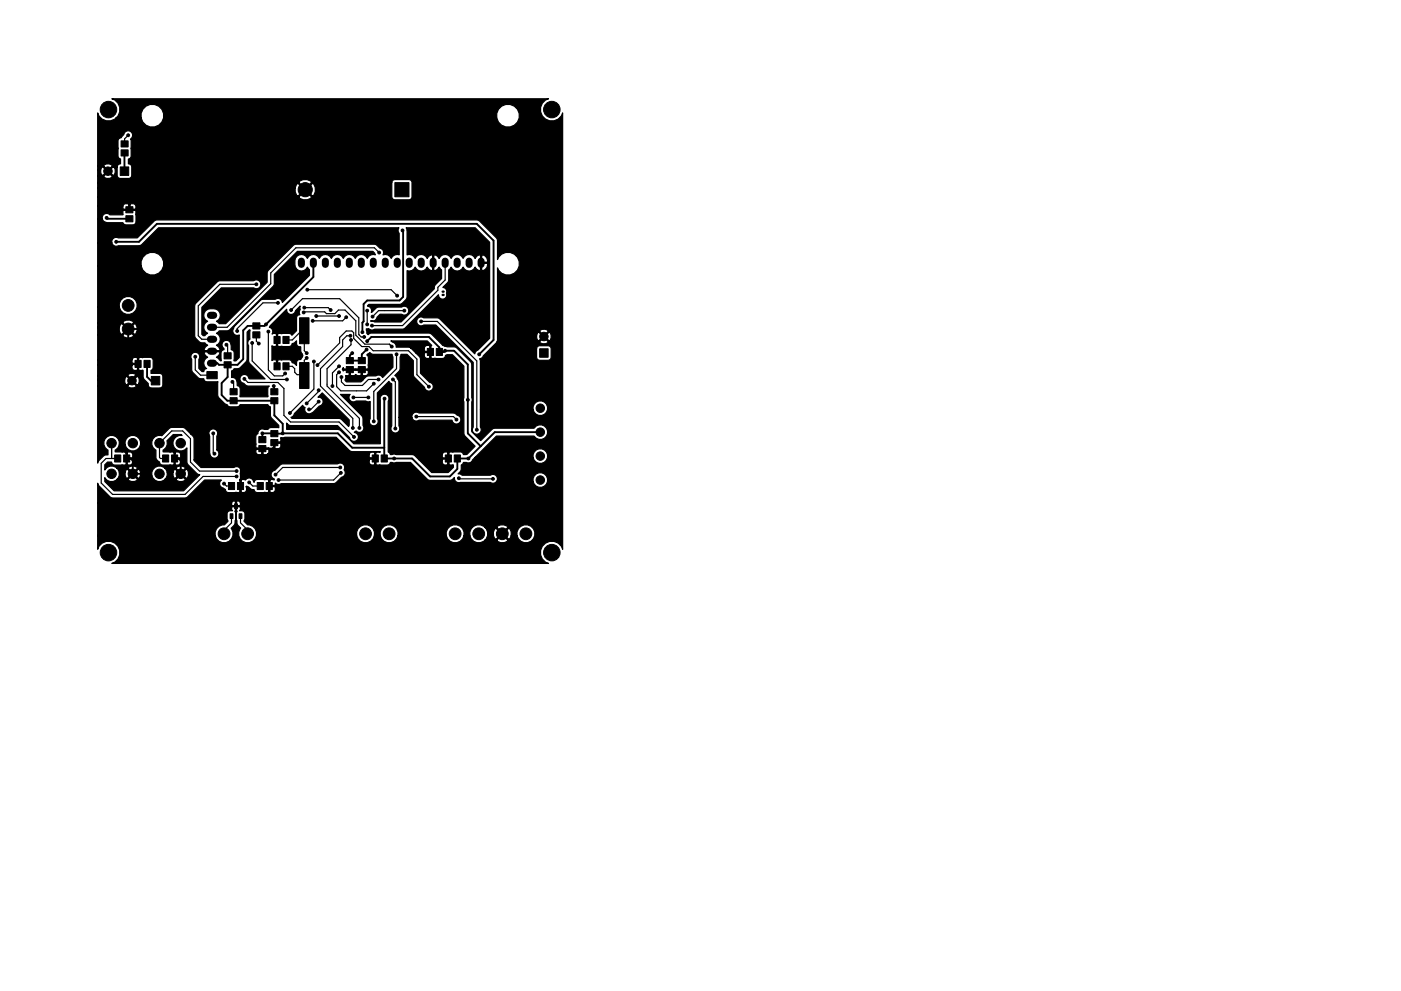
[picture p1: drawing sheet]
<svg xmlns="http://www.w3.org/2000/svg" width="297mm" height="210mm" viewBox="0 0 297 210" stroke-linecap="round" stroke-linejoin="round" font-family="sans-serif">
<g fill="none" stroke="#000" stroke-width="1.5">
<path d="M63.9 55.4v.7M66.4 55.4v.7M69 55.4v.7M71.5 55.4v.7M74.1 55.4v.7M76.6 55.4v.7M79.1 55.4v.7M81.7 55.4v.7M84.2 55.4v.7M86.8 55.4v.7M89.3 55.4v.7M91.8 55.4v.7"/>
<path d="M94.4 55.4v.7M96.9 55.4v.7M99.5 55.4v.7M102 55.4v.7M44.6 77.1h.7M44.6 74.5h.7M44.6 72h.7M44.6 69.4h.7M44.6 66.9h.7"/>
</g>
<g fill="#000" stroke="#000" stroke-width=".21">
<path d="M25.7 29.9h1.5v1.3h-1.5zM25.7 31.8h1.5v1.3h-1.5zM25.5 35.4h1.8v1.8h-1.8zM26.7 45.8h1.5v1.3h-1.5zM26.7 43.9h1.5v1.3h-1.5zM83.7 38.7h3v3h-3zM28.6 76.5h1.3v1.5h-1.3zM30.5 76.5h1.3v1.5h-1.3zM47.5 74.8h1.5v1.3h-1.5zM47.5 76.8h1.5v1.3h-1.5zM53.6 70.4h1.5v1.3h-1.5zM53.6 68.5h1.5v1.3h-1.5z"/>
<path d="M58.1 77h1.3v1.5h-1.3zM58.1 71.4h1.3v1.5h-1.3zM60 77h1.3v1.5h-1.3zM60 71.4h1.3v1.5h-1.3zM63.5 67.4h2v5.5h-2zM73.4 75.9h1.5v1.3h-1.5zM73.4 77.8h1.5v1.3h-1.5zM76 75.9h1.5v1.3h-1.5zM76 77.8h1.5v1.3h-1.5zM90.6 73.9h1.3v1.5h-1.3zM92.5 73.9h1.3v1.5h-1.3zM114.4 74h1.8v1.8h-1.8z"/>
<path d="M24.3 96.5h1.3v1.5h-1.3zM26.2 96.5h1.3v1.5h-1.3zM32.1 79.9h1.8v1.8h-1.8zM34.5 96.5h1.3v1.5h-1.3zM36.4 96.5h1.3v1.5h-1.3zM43.9 78.8h2.2v1.6h-2.2zM48.8 82.5h1.5v1.3h-1.5zM48.8 84.4h1.5v1.3h-1.5zM54.9 92.6h1.5v1.3h-1.5zM54.9 94.5h1.5v1.3h-1.5zM57.4 91.4h1.5v1.3h-1.5zM57.4 93.3h1.5v1.3h-1.5z"/>
<path d="M57.4 82.5h1.5v1.3h-1.5zM57.4 84.4h1.5v1.3h-1.5zM63.5 76.9h2v5.5h-2zM78.9 96.5h1.3v1.5h-1.3zM80.8 96.5h1.3v1.5h-1.3zM94.4 96.5h1.3v1.5h-1.3zM96.3 96.5h1.3v1.5h-1.3zM48.8 109h.6v1h-.6zM48.4 102.4h1.3v1.5h-1.3zM49.7 106.9h.6v1h-.6zM50.7 109h.6v1h-.6zM50.3 102.4h1.3v1.5h-1.3z"/>
<path d="M54.5 102.4h1.3v1.5h-1.3zM56.4 102.4h1.3v1.5h-1.3z"/>
<circle cx="22.9" cy="36.3" r=".9"/>
<circle cx="23" cy="23.2" r="1.75"/>
<circle cx="27.2" cy="28.7" r=".3"/>
<circle cx="117" cy="23.2" r="1.75"/>
<circle cx="22.6" cy="46.2" r=".3"/>
<circle cx="24.6" cy="51.3" r=".3"/>
<circle cx="24.6" cy="41.9" r=".3"/>
<circle cx="64.7" cy="40.2" r="1.5"/>
<circle cx="80.4" cy="53.6" r=".3"/>
<circle cx="85.3" cy="48.9" r=".3"/>
<circle cx="101.7" cy="51.4" r=".3"/>
<circle cx="27.2" cy="64.8" r="1.25"/>
<circle cx="27.2" cy="69.8" r="1.25"/>
<circle cx="41.4" cy="75.7" r=".3"/>
<circle cx="48" cy="73.1" r=".3"/>
<circle cx="50.3" cy="70.2" r=".3"/>
<circle cx="53.5" cy="72.8" r=".3"/>
<circle cx="54.4" cy="60.3" r=".3"/>
<circle cx="54.9" cy="72.9" r=".3"/>
<circle cx="56.4" cy="68.8" r=".3"/>
<circle cx="56.9" cy="70.4" r=".3"/>
<circle cx="58.9" cy="64.3" r=".3"/>
<circle cx="60.3" cy="67.3" r=".3"/>
<circle cx="60.5" cy="79.2" r=".3"/>
<circle cx="60.8" cy="74.9" r=".3"/>
<circle cx="61.7" cy="65.8" r=".3"/>
<circle cx="64.4" cy="66.3" r=".3"/>
<circle cx="64.5" cy="65.3" r=".3"/>
<circle cx="65" cy="74.9" r=".3"/>
<circle cx="65" cy="75.9" r=".3"/>
<circle cx="65.2" cy="61.5" r=".3"/>
<circle cx="66.3" cy="68.1" r=".3"/>
<circle cx="66.5" cy="76.7" r=".3"/>
<circle cx="67.1" cy="67.1" r=".3"/>
<circle cx="67.3" cy="77.5" r=".3"/>
<circle cx="70.1" cy="65.8" r=".3"/>
<circle cx="71.9" cy="67.1" r=".3"/>
<circle cx="71.9" cy="79" r=".3"/>
<circle cx="71.9" cy="77.7" r=".3"/>
<circle cx="73.4" cy="67.3" r=".3"/>
<circle cx="74.3" cy="71.2" r=".3"/>
<circle cx="74.4" cy="72.1" r=".3"/>
<circle cx="74.7" cy="74.9" r=".3"/>
<circle cx="76.8" cy="70.5" r=".3"/>
<circle cx="77.2" cy="71.5" r=".3"/>
<circle cx="77.7" cy="74.2" r=".3"/>
<circle cx="77.9" cy="72.4" r=".3"/>
<circle cx="77.9" cy="68.8" r=".3"/>
<circle cx="77.9" cy="65.9" r=".3"/>
<circle cx="78.9" cy="69.1" r=".3"/>
<circle cx="79" cy="67.2" r=".3"/>
<circle cx="83.1" cy="73.5" r=".3"/>
<circle cx="84.1" cy="75.2" r=".3"/>
<circle cx="84.2" cy="62.7" r=".3"/>
<circle cx="85.7" cy="65.9" r=".3"/>
<circle cx="86.6" cy="73" r=".3"/>
<circle cx="89.3" cy="68.2" r=".3"/>
<circle cx="94.4" cy="74.4" r=".3"/>
<circle cx="101.6" cy="75.2" r=".3"/>
<circle cx="115.3" cy="71.4" r=".9"/>
<circle cx="23.7" cy="94" r="1"/>
<circle cx="28" cy="80.8" r=".9"/>
<circle cx="28.2" cy="94" r="1"/>
<circle cx="33.8" cy="94" r="1"/>
<circle cx="38.3" cy="94" r="1"/>
<circle cx="42.2" cy="97.5" r=".3"/>
<circle cx="45.2" cy="91.9" r=".3"/>
<circle cx="45.5" cy="96.3" r=".3"/>
<circle cx="47.5" cy="97.5" r=".3"/>
<circle cx="49.3" cy="81" r=".3"/>
<circle cx="50.2" cy="99.9" r=".3"/>
<circle cx="51.1" cy="93.2" r=".3"/>
<circle cx="51.8" cy="80.4" r=".3"/>
<circle cx="53.8" cy="82.8" r=".3"/>
<circle cx="55.6" cy="91.9" r=".3"/>
<circle cx="58" cy="81.9" r=".3"/>
<circle cx="59.9" cy="91.9" r=".3"/>
<circle cx="60.8" cy="80.5" r=".3"/>
<circle cx="61.5" cy="87.6" r=".3"/>
<circle cx="65" cy="85.6" r=".3"/>
<circle cx="65.5" cy="86.9" r=".3"/>
<circle cx="67.6" cy="85.2" r=".3"/>
<circle cx="67.6" cy="82.8" r=".3"/>
<circle cx="70.5" cy="81.9" r=".3"/>
<circle cx="72.1" cy="99.2" r=".3"/>
<circle cx="72.4" cy="80" r=".3"/>
<circle cx="72.9" cy="95.8" r=".3"/>
<circle cx="73.2" cy="88.9" r=".3"/>
<circle cx="73.9" cy="80.3" r=".3"/>
<circle cx="74.8" cy="90.8" r=".3"/>
<circle cx="74.9" cy="84.3" r=".3"/>
<circle cx="75.1" cy="92.7" r=".3"/>
<circle cx="76.2" cy="90.8" r=".3"/>
<circle cx="76.7" cy="80.5" r=".3"/>
<circle cx="77.2" cy="97.3" r=".3"/>
<circle cx="78.1" cy="84.3" r=".3"/>
<circle cx="79.2" cy="89.4" r=".3"/>
<circle cx="79.2" cy="81.4" r=".3"/>
<circle cx="80.3" cy="80.5" r=".3"/>
<circle cx="81.5" cy="84.6" r=".3"/>
<circle cx="83.3" cy="80.5" r=".3"/>
<circle cx="83.6" cy="97.3" r=".3"/>
<circle cx="83.8" cy="90.9" r=".3"/>
<circle cx="88.3" cy="88.4" r=".3"/>
<circle cx="90.9" cy="91.7" r=".3"/>
<circle cx="90.9" cy="82" r=".3"/>
<circle cx="94" cy="99.6" r=".3"/>
<circle cx="96.8" cy="89" r=".3"/>
<circle cx="99.2" cy="84.8" r=".3"/>
<circle cx="99.3" cy="97.3" r=".3"/>
<circle cx="101.1" cy="91.2" r=".3"/>
<circle cx="114.6" cy="96.8" r=".9"/>
<circle cx="114.6" cy="91.7" r=".9"/>
<circle cx="114.6" cy="86.6" r=".9"/>
<circle cx="23" cy="117.2" r="1.75"/>
<circle cx="23.7" cy="100.5" r="1"/>
<circle cx="28.2" cy="100.5" r="1"/>
<circle cx="33.8" cy="100.5" r="1"/>
<circle cx="38.3" cy="100.5" r="1"/>
<circle cx="47.5" cy="102.6" r=".3"/>
<circle cx="47.5" cy="113.2" r="1.25"/>
<circle cx="50.2" cy="101.1" r=".3"/>
<circle cx="52.5" cy="113.2" r="1.25"/>
<circle cx="52.8" cy="102.4" r=".3"/>
<circle cx="58.4" cy="100.7" r=".3"/>
<circle cx="59.1" cy="101.8" r=".3"/>
<circle cx="64.3" cy="112" r=".3"/>
<circle cx="72.3" cy="100.3" r=".3"/>
<circle cx="77.5" cy="113.2" r="1.25"/>
<circle cx="82.5" cy="113.2" r="1.25"/>
<circle cx="87.4" cy="101.6" r=".3"/>
<circle cx="96.5" cy="113.2" r="1.25"/>
<circle cx="96.5" cy="104.4" r=".3"/>
<circle cx="97.3" cy="101.5" r=".3"/>
<circle cx="101.5" cy="113.2" r="1.25"/>
<circle cx="104.5" cy="101.6" r=".3"/>
<circle cx="106.5" cy="113.2" r="1.25"/>
<circle cx="111.5" cy="113.2" r="1.25"/>
<circle cx="114.6" cy="101.8" r=".9"/>
<circle cx="117" cy="117.2" r="1.75"/>
</g>
<g fill="#000">
<circle cx="93.8" cy="62.6" r=".25"/>
<circle cx="93.8" cy="61.9" r=".25"/>
</g>
<g fill="none" stroke="#000" stroke-width=".4">
<path d="M26.4 32.4v3.9M22.6 46.2l.2 .2h4.6M24.6 41.9h1.6l1.2 1.3v1.3M24.6 51.3h4.9l3.8-3.8h67.8l3.5 3.5v21.1l-3 3.1M66.4 55.7v3.1l-10.3 10.3h-3.6l-.9 1v6.1l-1.2 1.2h-4l-.3-.3h-1.1M85.3 48.9l.2 .1v14l-.8 .7h-6.8l-.8 .8v3.7l-.3 .2v2.1M91.8 55.7v-3.1l2.8-2.8h5.5l1.9 1.9v4M31.2 77.2v2.7l.8 .9h1M45 74.5h-9.3l-4.8-4.7h-3.7v3.6l2.1 2.1v3.7l-1.3 1.3v.3l-2 1.9v12.7l.9 .8v1.1h.8l.5 .4v2.8h2l2.1 2.1h3.9l2.1-2.1v-2.8l-.5-.4h-.8M48.3 77.4v2.6l-1.3 1.3v2.5l1.2 1.2h10v3.1l1.7 1.8v2M58.7 74.9h2.1M60.3 67.3v.9l-1.6 1.6v7.9"/>
<path d="M77.7 74.2l-1 1v1.3h-2.5v-1.1l.5-.5M77.9 72.4l.8-.9h12.2l2.3 2.2v1h.9l.3-.3h1.9l2.9 2.9v14.6l2.7 2.8M86.6 73l1.7 1.7h2.9v1.9l6.7 6.7v7.8l-2.8 2.8v4.6l-1.1 1.1M42.2 97.5h8.9M51.1 93.2l-.1 11.5-1 1v1.7M55.6 95.2h2.1l.5-.5v-.8h12.9l3.3 3.4h5.2v2.3l1.9 2h5.9l2.8 2.8h6.3M55.6 95.2v2.6l1.5 1.4v9.4l3.4 3.4h3.8M55.6 95.2h-4.5M59.9 91.9h-4.3v1.4M59.9 91.9h11.7l3.1 3.1h6.8M73.9 80.3l.3-.3v-1.6h2.5v2.1M81.5 84.6v12.7h5.9l3.8 3.8h4.2l1.6-1.6v-2.2h2.3l5.6-5.6h9.7"/>
<path d="M90.9 91.7h1.9l2.3 2.3"/>
</g>
<g fill="none" stroke="#000" stroke-width=".25">
<path d="M27.2 28.7l-.8 .8v1M80.4 53.6l-1-1h-16.7l-5.3 5.3v2.3l-9.2 9.2h-3.2M94.4 55.7v3.7l-1.6 1.6v.6l-7.5 7.5h-6.4M41.4 75.7v2.8l1.1 1.1h2.5M48 73.1l.3 .3v2.1M53.5 72.8v3.8l3.9 3.9h3.4M54.4 60.3h-7.8l-4.6 4.6v6.3l.8 .8h2.2M54.4 71.1v1.3l.5 .5M56.9 70.4v8.1l1.3 1.3h1.7l.6-.6M58.9 64.3h-3.1l-5.5 5.4v.5M60.6 72.1h1.4l1.9-1.9h.6v4.2l.5 .5M61.7 65.8l2.4-2.4h7.9l4.1 4v3.6l.5 .5h.6"/>
<path d="M64.4 66.3l.1-.1h4.3l.4 .3h1.8l.8-.7h1.4l2.2 2.3v3l1.9 1.9h5.2l.6 .5M64.5 65.3h5.1l.5 .5M65 75.9l-.5 .5v3.3l-.2-.2h-1.3l-.5-.5v-.8l-.5-.5h-1.4M65.2 61.5h17.7l1.3 1.2M66.5 76.7v5.8l-5 5.1M67.1 67.1h4.8M67.3 77.5l4.7-4.7v-1.2l1.4-1.4h1.2l.4 .4v1.2l1.7 1.7h1.5l.9 .9h7.5l1.8 1.8v3.3l2.5 2.5M71.9 79l-.5 .5v2.5l.9 .9h5.4l1.5-1.5M71.9 77.7l-1.4 1.4v2.8M73.4 67.3l-.8 .8h-6.3M74.3 71.2h-.8l-.9 .9v1.4l-4.7 4.7v3.7l6.9 6.9v2M74.4 72.1v1l-5.1 5.1v3.7l6.9 6.9v2"/>
<path d="M77.9 65.9v2.9M84.1 75.2v3l-4.9 4.9v6.3M85.7 65.9h-5.4l-1.3 1.3M89.3 68.2h3.4l8.4 8.4v14.6M23.7 94v3.3M25 97.3h-2.5l-1 1v4.2l2.4 2.4h15.3l3.9-3.8h7.1M35.1 97.3h-1.1l-.2-.2v-3.1l2.6-2.6h2.3l1.7 1.7v4.9l1.9 1.9h7.9M45.2 91.9v4.1l.3 .3M49.3 81l.2 .3v1.8M51.8 80.4l.8 .7h6.3l1.3 1.3v5.7l1.4 1.4h10.3l3.2 3.2M58 81.9l.2 .1v1.1M67.6 82.8v.3l-2.6 2.5"/>
<path d="M67.6 85.2l-1.7 1.7h-.4M72.1 99.2h-12.2l-1.5 1.5M72.4 80v1l.8 .8h3.6l1.3-1.3h2.2M74.9 84.3h3.2M83.3 80.5l.5 .5v9.9M88.3 88.4h7.8l.7 .6M47.5 102.6l.5 .5h1.1M49.1 109.5v1.4l-1.6 1.6v.7M51 109.5v1.4l1.5 1.5v.8M52.8 102.4l.8 .7h1.6M72.3 100.3l-1.6 1.5h-11.6M97.3 101.5l.1 .1h7.1"/>
</g>
<path d="M20.7 24a2.35 2.35 0 0 0 3.9 1h5.3l.4 .9a2.43 2.43 0 0 0 2.5 1 2.43 2.43 0 0 0 1.9-1.9h70.6l.4 .9a2.43 2.43 0 0 0 4 0 2.43 2.43 0 0 0-1.5-3.7 2.43 2.43 0 0 0-2.9 2.8h-70.6v-.9a2.43 2.43 0 0 0-2.9-1.9 2.43 2.43 0 0 0-1.9 2.8h-5.3l.4-.4a2.39 2.39 0 0 0-1.3-3.6h92.6l-.6 .2a2.42 2.42 0 0 0-.2 4 2.42 2.42 0 0 0 3.8-1.2v92.5l-.3-.6a2.42 2.42 0 0 0-3.9-.1 2.42 2.42 0 0 0 1.2 3.7h-92.6l.6-.2a2.42 2.42 0 0 0 .2-4 2.42 2.42 0 0 0-3.8 1.2v-2.9h24.9a1.91 1.91 0 0 0 2.7 1.4 1.91 1.91 0 0 0 .7-2.9l.8-.9 .2-1.2v-1v1l.2 .5a1.45 1.45 0 0 0 .8 1.5 1.91 1.91 0 0 0 .7 3 1.91 1.91 0 0 0 2.7-1.4h21.2l.3 .7a1.92 1.92 0 0 0 2 .8 1.92 1.92 0 0 0 1.5-1.5h1.2l.3 .7a1.92 1.92 0 0 0 2 .8 1.92 1.92 0 0 0 1.5-1.5h10.2l.3 .7a1.92 1.92 0 0 0 2 .8 1.92 1.92 0 0 0 1.5-1.5h1.2l.3 .7a1.88 1.88 0 0 0 2.9 .3h2.5l.2 .3a1.52 1.52 0 0 0 2.2-.3l-1.2-1.2-1.2 1.2h-2.5l.6-1v-.7h1.2v.8l.3 .6 .3 .1 1.1-1.2h.4l1.1 1.2 .3-.1 .3-.7h1.2a1.92 1.92 0 0 0 3 1.2 1.92 1.92 0 0 0 0-3.1 1.92 1.92 0 0 0-3 1.2v.7h-1.2a1.36 1.36 0 0 0-.6-1.5l-1.1 1.1h-.4l-1.1-1.1-.3 .1-.3 .7h-1.2l-.6-1h2.5l1.2 1.2 1.2-1.2a1.41 1.41 0 0 0-2.4 0h-2.5l-.2-.2a1.92 1.92 0 0 0-2.2-.1 1.92 1.92 0 0 0-.8 2h-1.2v-.7a1.92 1.92 0 0 0-2.3-1.5 1.92 1.92 0 0 0-1.5 2.2h-10.2v-.7a1.92 1.92 0 0 0-2.3-1.5 1.92 1.92 0 0 0-1.5 2.2h-1.2v-.7a1.92 1.92 0 0 0-2.3-1.5 1.92 1.92 0 0 0-1.5 2.2h-21.2v-.7a1.83 1.83 0 0 0-1.9-1.5l-.7-.9a2.03 2.03 0 0 0 .1-1.7l-.4-.4h-.7a.56 .56 0 0 0 0-.9h-.6v.9l.1 .1-.3 .5-.2-.5 .1-.1v-.9h-.6l-.2 .5 .2 .4h-.5a.65 .65 0 0 0-.7 .6v1l.2 .6-.7 .8a1.86 1.86 0 0 0-2 2.2h-24.9v-6.8h28.4l.2 .5h.6v-.9h.3v.9h.6a.6 .6 0 0 0 .1-.7 .6 .6 0 0 0-.6-.3 .47 .47 0 0 1-.7 0l-.5 .5h-28.4v-4.3l.2 .5 2.4 2.4 .6 .3h15.3l.6-.3 3.6-3.6h3.5l-.2 .3a1.06 1.06 0 0 0 .8 1.6l.3 .1 .4 .7h2.5l.2-.2v-2.4h.2v2.4l.2 .2h.5l.4-.3 .1-.8-.2-.2 .2-.1 .4 .2a1.15 1.15 0 0 0 1.2 .6 .64 .64 0 0 0 .6 .6h2.3l.2-.2v-1.1h.2v1.1l.2 .2 .7-.1 .3-.4v-.6l-.2-.2h-1.3l.1-1.3h.2v1.1h1l.2-.5 .1 .1a.92 .92 0 0 0 1.1 0h11.1l.6-.2 1.1-1.1a.93 .93 0 0 0 .8-.7 .93 .93 0 0 0-.3-.9 .94 .94 0 0 0-.1-1.2 .94 .94 0 0 0-1.2-.1h-11.7l-.5 .2-1.2 1.2a.94 .94 0 0 0-.7 .9 .94 .94 0 0 0 .6 .9v.3l-.7-.2-.2 .2-.4-.2h-2.3l-.4 .2-.2 .4-.1-.1a.94 .94 0 0 0-.8-.8 .94 .94 0 0 0-1 .5l-.2-.2h-.5l-.2 .2-.3-.1a1.08 1.08 0 0 0 .2-1.3 .95 .95 0 0 0-.2-1.2 .95 .95 0 0 0-1.2-.1h-7l-1.5-1.5v-.1h37.2l.1 .8 .4 .3h.5l.1-.2v-1.1h-1l-.1 .2h-37.2v-4.5l-.2-.6-.4-.4h3.8l.2 .4v3.5a.98 .98 0 0 0 1.2 1.2 .98 .98 0 0 0 .3-1.7h8.2l.1 .7 .5 .3h.5l.2-.2v-1h.3v1l.1 .2 22.4-.1v.6l.1 .1h1v-1l-.1-.2-.7 .1-.3 .4h-21.6l.3-.4v-.5l-.1-.2h-2.5l-.2 .2h-8.2v-3a.95 .95 0 0 0-.6-1.5 .95 .95 0 0 0-1.1 1.1h-3.8l-1.5-1.4h-2.6l-.5 .2-1.6 1.6-.2-.1a1.65 1.65 0 0 0-1.9 1.1 1.65 1.65 0 0 0 .9 2v1.8l.7 .7 .4 .6 2.5 .1 .2-.2v-1.1h.2v1.1l.2 .2h.5l.4-.3 .1-.8-.2-.2h-1.2v-1.3h.2v1h1l.2-.1v-.6l-.3-.4-3.4-.1v-.4l.1-.1a1.59 1.59 0 0 0 .7-1.9l1.3-1.3h1.7l.2 .2h-.6a1.66 1.66 0 0 0-1.1 2.5 1.66 1.66 0 0 0 2.7 .1l.1 3.3 2.1 2.2 .6 .2-3.5 3.4h-14.7l-2-1.9v-.9l.1 .2a1.63 1.63 0 0 0 2.5 .2h2.4l.1 .2a1.26 1.26 0 0 0 1.8-.2l-.9-1-1 1h-2.4l.5-.8v-.6h1.2v.6l.2 .5 .3 .1 1-1h.3l1 1 .3-.1 .2-.5h2.4a1.63 1.63 0 0 0 1.1 1.2 1.63 1.63 0 0 0 1.7-.4h2.3l.1 .2a1.26 1.26 0 0 0 1.9-.2l-1-1-1 1h-2.3l.5-.8v-.6h1.2v.6l.2 .5 .3 .1 .9-1h.4l1 1 .2-.1a1.26 1.26 0 0 0-.2-1.8l-1 .9h-.4l-.9-.9-.3 .1-.2 .6h-1.2l-.5-.9h2.3l1 .9 1-.9a1.16 1.16 0 0 0-2 0h-2.3l-.3-.3a1.67 1.67 0 0 0-1.8 0 1.67 1.67 0 0 0-.7 1.8h-2.4v-.8l-.2-.4-.3-.1-1 .9h-.3l-1-.9-.3 .1-.2 .6h-1.2l-.5-.9h2.4l1 .9 .9-.9-.1-.3a1.26 1.26 0 0 0-1.8 .3h-2.4l-.2-.3a1.64 1.64 0 0 0-2.4 .6v-1.1l.6-.6h.9l.1 .5 .5 .2h2.3l.1-.2v-1.1h.3v1.1l.1 .2h.5l.4-.3 .1-.8-.1-.2h-1.3v-1.3h.3v1h1l.1-.1v-.6l-.2-.4-3.5-.1v-.4l.6-.5 .3-.7h1.2a1.67 1.67 0 0 0 2.6 1.1 1.67 1.67 0 0 0 0-2.8 1.67 1.67 0 0 0-2.6 1.1v.6h-1.2a1.66 1.66 0 0 0-1.1-1.9 1.66 1.66 0 0 0-2.1 1 1.66 1.66 0 0 0 .8 2.1v1h-.4a2.75 2.75 0 0 0-1.7 1.5l-.1 .3v-16.5h6.4l.1 .3a1.16 1.16 0 0 0 1.7-.3l-.9-.9-.9 .9h-6.4v-1.3h5.7l.2 1.1 .3 .1 .9-.9h.4l.9 .9 .2-.1a1.16 1.16 0 0 0-.2-1.7l-.9 .9h-.4l-.9-.9-.3 .1-.2 .5h-5.7v-.8h6.4l.9 .9 .9-.9a1.07 1.07 0 0 0-1.8 0h-6.4v-2.2h7.3l.1 .8 .4 .3h.5l.1-.2v-1.1h-1l-.1 .2h-7.3v-1.2h7.3v.6l.1 .2h1v-1.1h.3v2.4l.2 .2h.7l.1 1.7 1 1.1a.74 .74 0 0 0 .7 .9h1.8l.4-.2 .2-.4v-1.8a.65 .65 0 0 0-.6-.7h-1.9v-.6l.3-.2 .2-.4v-1.5a.65 .65 0 0 0-.7-.7h-2.2l-.2 .2-.9-.2-.5 .5h-7.3v-5.2h5.3l.2 .3a1.52 1.52 0 0 0 2.1-.3l-1.1-1.1-1.2 1.1h-5.3v-1.6h4.6v.7l.3 .6 .2 .2 1.2-1.2h.4l1.1 1.2 .3-.2a1.52 1.52 0 0 0-.3-2.1l-1.1 1.1h-.4l-1.2-1.1-.2 .1-.3 .7h-4.6v-1h5.3l1.2 1.1 1.1-1.1a1.41 1.41 0 0 0-2.3 0h-5.3v-3.3h4.6l.3 .7a1.92 1.92 0 0 0 3.2 0 1.92 1.92 0 0 0-1.2-3 1.92 1.92 0 0 0-2.3 2.3h-4.6v-8.8h9.2l.4 .9a2.43 2.43 0 0 0 4 0 2.43 2.43 0 0 0-1.5-3.7 2.43 2.43 0 0 0-2.9 2.8h-9.2v-4.9h3l.1 .3a.92 .92 0 0 0 1.3 .3h4.7l3.8-3.8 51 .1a.91 .91 0 0 0 0 1.1v4.6h-.9l-.7 .7-.8-.7h-1l.1-.3a.94 .94 0 0 0-.8-1.1l-.6-.7-.5-.2-17 .1-5.5 5.5-.3 .5v2l-8.8 8.8h-1.3l-.6-.5a1.39 1.39 0 0 0 .8-1.6 1.39 1.39 0 0 0-1.4-1.1 1.54 1.54 0 0 0-1.6 .3 1.54 1.54 0 0 0-.4 1.6l.7 .8a1.39 1.39 0 0 0-.8 1.2 1.39 1.39 0 0 0 .8 1.3l-.6 .5h-.3l-.3-.3v-5.7l4.1-4.1h6.9a.95 .95 0 0 0 1.5-.8 .95 .95 0 0 0-1.5-.7h-7.2l-.5 .2-4.8 4.8v6.6a1.95 1.95 0 0 0 2.1 1.5l.6 .6-.5 .3-.2 .6 .1 .2h3.1l.2-.2-.3-.6-.5-.3 .4-.3a1.39 1.39 0 0 0-.4-2.3l.6-.5h1.7l.5-.2 9.2-9.3 .3-.5v-2l4.9-4.9h16l.5 .8a1.35 1.35 0 0 0-1.7 .7 1.38 1.38 0 0 0-1.3-.8 1.38 1.38 0 0 0-1.3 .8 1.38 1.38 0 0 0-1.2-.8 1.38 1.38 0 0 0-1.3 .8 1.38 1.38 0 0 0-1.3-.8 1.38 1.38 0 0 0-1.2 .8 1.38 1.38 0 0 0-1.3-.8 1.38 1.38 0 0 0-1.3 .8 1.38 1.38 0 0 0-1.3-.8 1.38 1.38 0 0 0-1.2 .8 1.38 1.38 0 0 0-1.6-.8 1.38 1.38 0 0 0-1.1 1.4 1.63 1.63 0 0 0 1.4 2.1l.5-.1 .8-.7 .4 .5v1.2l-5.7 5.7a.94 .94 0 0 0-1.5-.6l-2.9 .1-5.7 5.6a1.18 1.18 0 0 0 .3 2l.6-.1v4.7l-.7 .8-.4-.2 .1-1.6a.64 .64 0 0 0-.7-.6v-.9a.97 .97 0 0 0-1.3-1 .97 .97 0 0 0-.2 1.6v.3l-.6 .4v2l-1-.8 .5-.4 .3-.5-.2-.3h-3.1l-.1 .3 .2 .5 .5 .4-.4 .3a1.36 1.36 0 0 0 .2 2.1 .64 .64 0 0 0-.6 .6h-.4l-.6-.6v-2a.95 .95 0 0 0-.8-1.5 .95 .95 0 0 0-.8 1.5l.1 2.6 1.5 1.5 1 .1a.65 .65 0 0 0 .7 .6h2.3v3.1l1.4 1.5 .6 .2 .3 .5h1.8l.4-.2 .2-.2h5.9l.2 .2 .3 .2 .1 2.2 1.7 1.8v.4h-1.7l-.6 .4-1-.1a1.01 1.01 0 0 0-1.2 1l-.4 .6v2.3l.2 .2 2.5-.1 .4 .2h.6l.1-.2v-1h.3v1l.2 .2h.5l.5-.3 .1-.7-.2-.2h-1.4v-.2h1.4l.2-.2-.1-.8h11.8l3.1 3h6.2l-.1 .2-.6-.1-.2 .2v2.4l.2 .2 2.5-.1 .4-.5h4.2l3.9 3.8h4.5h.3l.6-.6v.4a.93 .93 0 0 0 1.3 .7h6.4a.94 .94 0 0 0 1.3-.2h7.7l.3 .5a1.56 1.56 0 0 0 2.6 0 1.56 1.56 0 0 0-1-2.4 1.56 1.56 0 0 0-1.9 1.9l-7.7-.1a.95 .95 0 0 0-.1-1.2 .95 .95 0 0 0-1.2-.1h-6l-.5-.3h-.4l.6-.7 .1-1.2 .3-.1 .1-.4h.7a.91 .91 0 0 0 1.3-.5l.5-.5h12.3a1.56 1.56 0 0 0 2.4 1 1.56 1.56 0 0 0 0-2.6 1.56 1.56 0 0 0-2.4 1v.6h-12.3l4.5-4.6h8a1.56 1.56 0 0 0 2.4 .4 1.56 1.56 0 0 0 0-2.4 1.56 1.56 0 0 0-2.4 .4h-8.6l-2.7 2.6-1.9-1.9v-14.3l-.2-.6-2.9-2.9-.6-.2h-1.5l-1-.3-2.5-2.6h-12.6l-.7 .3-.2-.3-.1-.9 .5-.1 .1 .2a.92 .92 0 0 0 1.1-.1h6.2l7.4-7.3a.89 .89 0 0 0 1 1 .89 .89 0 0 0 .7-1.3v-.3a.87 .87 0 0 0-.8-.9l1.2-1.3v-2.4l.6-.6a1.38 1.38 0 0 0 1.2 .8 1.38 1.38 0 0 0 1.3-.8 1.38 1.38 0 0 0 1.3 .8 1.38 1.38 0 0 0 1.2-.8l.4 .5 .6 .2 .2-.1v-1.4h.2v1.4l.3 .1a1.42 1.42 0 0 0 1-1.5h-1.5v-1.7h.2v1.4h1.3v-.3a1.05 1.05 0 0 0-1.5-1.1l-.2-.1-.6 .2-.4 .5a1.38 1.38 0 0 0-1.2-.8 1.38 1.38 0 0 0-1.3 .8 1.38 1.38 0 0 0-1.3-.8 1.38 1.38 0 0 0-1.2 .8 1.38 1.38 0 0 0-1.3-.8 1.38 1.38 0 0 0-1.3 .8l-.4-.5-.5-.2-.2 .1v3.1l.2 .1 .5-.2 .4-.5 .5 .6v1.8l-1.3 1.3-.2 .9-7.1 7h-5.6l-.3-.2-.5 .1v-.2a.92 .92 0 0 0 1.3-.7l.7-.6h4.6a.95 .95 0 0 0 1.2-.2 .95 .95 0 0 0 0-1.2 .95 .95 0 0 0-1.2-.2h-4.9l-.6 .3-1 .9a.91 .91 0 0 0-.8-1.3l.3-.4 6.8-.1a2.35 2.35 0 0 0 1.3-1.5v-5.6h1l.7-.7 .3 .4a1.38 1.38 0 0 0 2.3-.4l.4 .5 .5 .2 .2-.1v-3.1l-.2-.1-.5 .2-.4 .5a1.38 1.38 0 0 0-1.3-.8 1.38 1.38 0 0 0-1.3 .8 1.35 1.35 0 0 0-1.7-.7v-5.1l-.2-.7h14.6l3.1 3.1v20.4l-3 2.8-.1 .5-7.5-7.4-.5-.3h-2.9a.95 .95 0 0 0-1.5 .8 .95 .95 0 0 0 1.5 .8h2.6l7.9 7.9v13.8a.95 .95 0 0 0 .8 1.4 .95 .95 0 0 0 .8-1.5v-3.7h11.1a1.56 1.56 0 0 0 2.4 1 1.56 1.56 0 0 0 0-2.6 1.56 1.56 0 0 0-2.4 1v.6h-11.1v-10.3l-.2-.5 .4-.1 1.9-2h9.8v1.8a.65 .65 0 0 0 .6 .6h1.8l.5-.1 .2-.5v-1.8a.65 .65 0 0 0-.7-.7l-2 .1-.4 .6h-9.8l1.4-1.5h9a1.07 1.07 0 0 0 1.8 0l-.9-.9-.9 .9h-9l.1-1.3h8.3l.2 1 .2 .1 .9-.9h.4l.9 .9 .3-.1a1.16 1.16 0 0 0-.3-1.7l-.9 .9h-.4l-.9-.9-.2 .1-.2 .6h-8.3v-.9h8.9l.9 .9 .9-.9a1.07 1.07 0 0 0-1.8 0h-8.9v-13.5a2.41 2.41 0 0 0 3.7 1.1 2.41 2.41 0 0 0 0-3.9 2.41 2.41 0 0 0-3.7 1.1l-.1-4.4-3.7-3.8-.6-.2h-67.8l-.6 .2-3.6 3.6-4.3-.1a.95 .95 0 0 0-1.1 1.1h-3v-5.1h1l.4 .6 .7 .2h3.3l.1 .3 .5 .2h1.7l.4-.6v-2.3l-.1-.2h-2.5l-.2 .2 .1 .8h-2.8a.94 .94 0 0 0-1.1-.2 .94 .94 0 0 0-.5 1h-1v-2.7h5.3v.5l.2 .2h1.1v-1h.3v1h1.1l.1-.2v-.5l-.5-.5h-.6l-.1 .2-1-.2-.6 .5h-5.3v-1.9h42.7a1.66 1.66 0 0 0 2.7 0l-1.4-1.4-1.3 1.4h-42.7v-1.9h41.9v.8l.3 .7 .3 .2 1.3-1.4h.4l1.3 1.4 .3-.2a1.78 1.78 0 0 0-.3-2.5l-1.3 1.3h-.4l-1.3-1.3-.3 .2-.3 .8h-41.9v-1.2h42.7l1.3 1.4 1.3-1.4h17.1v3a.65 .65 0 0 0 .6 .7h3l.5-.2 .2-.5v-3a.65 .65 0 0 0-.7-.6h-3l-.4 .2-.2 .4h-17.1l-.1-.3a1.78 1.78 0 0 0-2.5 .3h-42.7v-1.3h1.3l.1 .3a1.16 1.16 0 0 0 1.7-.3l-.9-.9-.9 .9h-1.3v-1.3h.6l.1 .6 .2 .4 .2 .1 .9-.9h.4l.9 .9 .2-.1a1.16 1.16 0 0 0-.2-1.7h.8v1.8a.65 .65 0 0 0 .7 .7h1.8l.4-.2 .2-.5v-1.8a.65 .65 0 0 0-.7-.6v-1.1l.4-.1 .2-.5-.1-3.6a.95 .95 0 0 0 0-1.6 .95 .95 0 0 0-1.5 .7l-.5 .6a.65 .65 0 0 0-.7 .7v3.2l.2 .4 .4 .2-.1 1.1a.65 .65 0 0 0-.7 .6h-.8l-.9 .9h-.4l-.9-.9-.2 .1-.3 .6h-.6v-.9h1.3l.9 .9 .9-.9a1.07 1.07 0 0 0-1.8 0h-1.3zM52.4 70.4l.6-.4v1.9a.92 .92 0 0 0-.3 1.4l.1 3.6 3.4 3.5h-3.3l-.1-.2a.95 .95 0 0 0-1-.8 .95 .95 0 0 0-.9 .9 .95 .95 0 0 0 .8 1l.6 .5 .3 .1h4.5l-.3 .6v1.7h-5.9v-1.7a.64 .64 0 0 0-.6-.7 1.34 1.34 0 0 0-1.2-1.7v-1.4l.4-.2 .1-.3h.8l.5-.2 1.4-1.5zM57.3 69.1l3.5-3.5a.95 .95 0 0 0 .8 1.1 .95 .95 0 0 0 1.1-.8l.9-1 .1 .8a.89 .89 0 0 0-.1 1.1h-.1a.65 .65 0 0 0-.6 .6v2.8l-1 .9-.6-.4h-2.3l-.1 .2v2.5l.1 .1h2.3a.71 .71 0 0 0 .7-.6l.3-.1 .6-.5v.6a.69 .69 0 0 0 .9 .7v1.1a.85 .85 0 0 1 0 1.5v.1a.73 .73 0 0 0-.9 .6v.6l-.6-.5h-.4a.64 .64 0 0 0-.6-.7h-2.3l-.1 .2v1.4l-.3-.1v-1.3l-.1-.2h-.5l-.3 .2v-3.2l.3 .2h.5l.1-.1v-2.5l-.1-.2-.8 .2a.95 .95 0 0 0-.6-1.5zM72.8 78l.1 .3h5l.2-.2v-2.2l-.3-.6 .6-.5 .7 .4h4l.2 .5v2.2l-2.2 2.2a.92 .92 0 0 0-1.4-.3h-1.9l-1.3 1.2h-3l-.4-.3 .2-.5v-.5h.6l.1-.2v-1h.3v1l.2 .2h.5l.4-.3 .4 .3h.6l.2-.2v-1h.2v1l.2 .2h.6l.4-.3 .1-.7-.2-.2h-5l-.1 .2-.2-.3zM60.7 89.8l.9 .5h10l2.5 2.5a.97 .97 0 0 0 1.1 .8 .97 .97 0 0 0 .8-1 .97 .97 0 0 0-.9-.9l.4-.3a.94 .94 0 0 0 1.3 .1 .94 .94 0 0 0 .2-1.3v-1.4l-.3-.6-4.5-4.5h2a.94 .94 0 0 0 0 1.3 .94 .94 0 0 0 1.3 .1l3 .1v3.6a.95 .95 0 0 0 .1 1.3 .95 .95 0 0 0 1.3 0 .95 .95 0 0 0 .1-1.3v-5.4l2.5-2.5 .6 .5v9a.95 .95 0 0 0 .1 1.2 .95 .95 0 0 0 1.3 0 .95 .95 0 0 0 .1-1.2v-1.8h2.7a.94 .94 0 0 0 1.5 .5h7a.95 .95 0 0 0 1 .9 .95 .95 0 0 0 .9-.9 .95 .95 0 0 0-.8-1l-.8-.5h-7.3a.95 .95 0 0 0-1 0 .95 .95 0 0 0-.5 1h-2.7v-7.6l-.5-1-.4-.3 1.1-1.2v-2.8l.2-.5h1.3l1.3 1.3 .1 3.3 2.3 2.4a.95 .95 0 0 0 1 .8 .95 .95 0 0 0 .9-.9 .95 .95 0 0 0-.8-1l-1.9-1.9-.1-3.3-.9-.9h1.8l.1 .8 .4 .3h.5l.1-.2v-1.1l-2.9 .2-1.2-1.2h3v.6l.1 .1h1v-1.1l-.1-.1h-.5l-.5 .5-6-.1a1.17 1.17 0 0 0-.9-1.2l-.2-.2h7.7l.9 1-.1 .1v2.5l.1 .2h2.3a.65 .65 0 0 0 .7-.7l.3-.1h1.1l2.5 2.4v14.2l.2 .6 2.1 2.2-1.7 1.7h-.8a.62 .62 0 0 0-.6-.5h-2.3l-.1 .2v2.4l.1 .2 .8-.1v.6l-1.1 1.1h-3.5l-2.7-2.7h5l.1 .8 .4 .3h.5l.1-.2v-1.1h-1l-.1 .2h-5l-1.1-1.1-3.8-.1h9.9v.6l.1 .1h1v-1l-.1-.2-.8 .1-.2 .4h-11l-.2-.3-.3-.2v-10.8a.95 .95 0 0 0-.6-1.5 .95 .95 0 0 0-1.1 1.3v9.3h-5.6l-2.8-2.8-.6-.3h-10.8zM64.2 86l.5 .5a1.01 1.01 0 0 0 .5 1.2 1.01 1.01 0 0 0 1.3-.3l1.2-1.3a.95 .95 0 0 0 .8-1 .95 .95 0 0 0-1.1-.8l.9-.9 5.7 5.7-.1 1.4-1.5-1.5-.5-.2h-10l-.2-.3a.91 .91 0 0 0 .7-.7z" fill="#000" stroke="#000" stroke-width=".25"/>
</svg>
